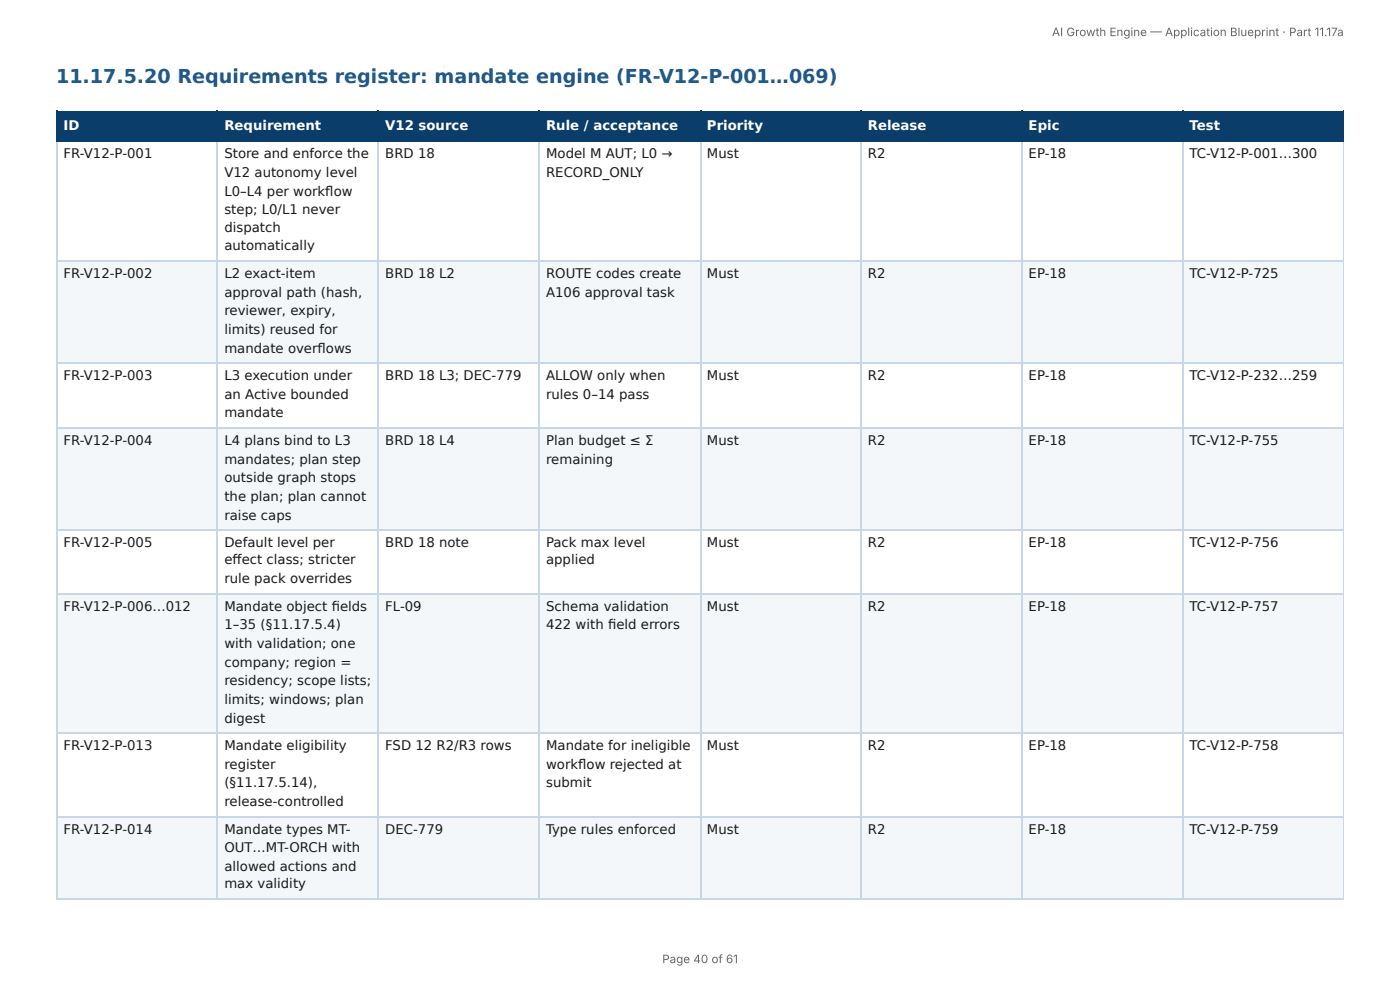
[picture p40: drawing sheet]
<svg xmlns="http://www.w3.org/2000/svg" width="297mm" height="210mm" viewBox="0 0 297 210" stroke-linecap="round" stroke-linejoin="round" font-family="sans-serif">
<defs><g id="words">
<text font-size="4.1" fill="#1f5a8c" x="11.9" y="17.7">11.17.5.20 Requirements register: mandate engine (FR-V12-P-001…069)</text>
<g font-size="2.8" fill="#fff">
<text x="13.5" y="27.5">ID</text>
<text x="47.7" y="27.5">Requirement</text>
<text x="81.8" y="27.5">V12 source</text>
<text x="116" y="27.5">Rule / acceptance</text>
<text x="150.2" y="27.5">Priority</text>
<text x="184.3" y="27.5">Release</text>
<text x="218.5" y="27.5">Epic</text>
<text x="252.6" y="27.5">Test</text>
</g>
<g font-size="2.8" fill="#1a1a1a">
<text x="13.5" y="33.6">FR-V12-P-001</text>
<text x="47.7" y="33.6">Store and enforce the</text>
<text x="81.8" y="33.6">BRD 18</text>
<text x="116" y="33.6">Model M AUT; L0 →</text>
<text x="150.2" y="33.6">Must</text>
<text x="184.3" y="33.6">R2</text>
<text x="218.5" y="33.6">EP-18</text>
<text x="252.6" y="33.6">TC-V12-P-001…300</text>
<text x="47.7" y="37.6">V12 autonomy level</text>
<text x="47.7" y="41.5">L0–L4 per workfl ow</text>
<text x="116" y="37.6">RECORD_ONLY</text>
<text x="47.7" y="45.5">step; L0/L1 never</text>
<text x="47.7" y="49.2">dispatch</text>
<text x="47.7" y="53.2">automatically</text>
<text x="13.5" y="59">FR-V12-P-002</text>
<text x="47.7" y="59">L2 exact-item</text>
<text x="81.8" y="59">BRD 18 L2</text>
<text x="116" y="59">ROUTE codes create</text>
<text x="150.2" y="59">Must</text>
<text x="184.3" y="59">R2</text>
<text x="218.5" y="59">EP-18</text>
<text x="252.6" y="59">TC-V12-P-725</text>
<text x="47.7" y="63">approval path (hash,</text>
<text x="116" y="63">A106 approval task</text>
<text x="47.7" y="66.9">reviewer, expiry,</text>
<text x="47.7" y="70.9">limits) reused for</text>
<text x="47.7" y="74.9">mandate overfl ows</text>
<text x="13.5" y="80.7">FR-V12-P-003</text>
<text x="47.7" y="80.7">L3 execution under</text>
<text x="81.8" y="80.7">BRD 18 L3; DEC-779</text>
<text x="116" y="80.7">ALLOW only when</text>
<text x="150.2" y="80.7">Must</text>
<text x="184.3" y="80.7">R2</text>
<text x="218.5" y="80.7">EP-18</text>
<text x="252.6" y="80.7">TC-V12-P-232…259</text>
<text x="47.7" y="84.7">an Active bounded</text>
<text x="47.7" y="88.6">mandate</text>
<text x="116" y="84.7">rules 0–14 pass</text>
<text x="13.5" y="94.5">FR-V12-P-004</text>
<text x="47.7" y="94.5">L4 plans bind to L3</text>
<text x="81.8" y="94.5">BRD 18 L4</text>
<text x="116" y="94.5">Plan budget ≤ Σ</text>
<text x="150.2" y="94.5">Must</text>
<text x="184.3" y="94.5">R2</text>
<text x="218.5" y="94.5">EP-18</text>
<text x="252.6" y="94.5">TC-V12-P-755</text>
<text x="47.7" y="98.4">mandates; plan step</text>
<text x="116" y="98.4">remaining</text>
<text x="47.7" y="102.4">outside graph stops</text>
<text x="47.7" y="106.4">the plan; plan cannot</text>
<text x="47.7" y="110.3">raise caps</text>
<text x="13.5" y="116.2">FR-V12-P-005</text>
<text x="47.7" y="116.2">Default level per</text>
<text x="47.7" y="119.9">eff ect class; stricter</text>
<text x="81.8" y="116.2">BRD 18 note</text>
<text x="116" y="116.2">Pack max level</text>
<text x="116" y="119.9">applied</text>
<text x="150.2" y="116.2">Must</text>
<text x="184.3" y="116.2">R2</text>
<text x="218.5" y="116.2">EP-18</text>
<text x="252.6" y="116.2">TC-V12-P-756</text>
<text x="47.7" y="123.8">rule pack overrides</text>
<text x="13.5" y="129.6">FR-V12-P-006…012</text>
<text x="47.7" y="129.6">Mandate object fi elds</text>
<text x="81.8" y="129.6">FL-09</text>
<text x="116" y="129.6">Schema validation</text>
<text x="150.2" y="129.6">Must</text>
<text x="184.3" y="129.6">R2</text>
<text x="218.5" y="129.6">EP-18</text>
<text x="252.6" y="129.6">TC-V12-P-757</text>
<text x="47.7" y="133.6">1–35 (§11.17.5.4)</text>
<text x="47.7" y="137.6">with validation; one</text>
<text x="116" y="133.6">422 with fi eld errors</text>
<text x="47.7" y="141.6">company; region =</text>
<text x="47.7" y="145.5">residency; scope lists;</text>
<text x="47.7" y="149.5">limits; windows; plan</text>
<text x="47.7" y="153.5">digest</text>
<text x="13.5" y="159.3">FR-V12-P-013</text>
<text x="47.7" y="159.3">Mandate eligibility</text>
<text x="81.8" y="159.3">FSD 12 R2/R3 rows</text>
<text x="116" y="159.3">Mandate for ineligible</text>
<text x="150.2" y="159.3">Must</text>
<text x="184.3" y="159.3">R2</text>
<text x="218.5" y="159.3">EP-18</text>
<text x="252.6" y="159.3">TC-V12-P-758</text>
<text x="47.7" y="163.2">register</text>
<text x="47.7" y="167.2">(§11.17.5.14),</text>
<text x="116" y="163.2">workfl ow rejected at</text>
<text x="116" y="167.2">submit</text>
<text x="47.7" y="171.2">release-controlled</text>
<text x="13.5" y="177">FR-V12-P-014</text>
<text x="47.7" y="177">Mandate types MT-</text>
<text x="81.8" y="177">DEC-779</text>
<text x="116" y="177">Type rules enforced</text>
<text x="150.2" y="177">Must</text>
<text x="184.3" y="177">R2</text>
<text x="218.5" y="177">EP-18</text>
<text x="252.6" y="177">TC-V12-P-759</text>
<text x="47.7" y="181">OUT…MT-ORCH with</text>
<text x="47.7" y="184.9">allowed actions and</text>
<text x="47.7" y="188.6">max validity</text>
</g>
<g font-size="2.5" fill="#666">
<text x="223.4" y="7.7">AI Growth Engine — Application Blueprint · Part 11.17a</text>
<text x="140.7" y="204.5">Page 40 of 61</text>
</g>
</g></defs>
<g fill="#0b3d6b">
<path d="M12.2 23.5h34.1v6.4h-34.1z"/>
<path d="M46.3 23.5h34.1v6.4h-34.1z"/>
<path d="M80.4 23.5h34.2v6.4h-34.2z"/>
<path d="M114.6 23.5h34.1v6.4h-34.1z"/>
<path d="M148.7 23.5h34.1v6.4h-34.1z"/>
<path d="M182.8 23.5h34.2v6.4h-34.2z"/>
<path d="M217 23.5h34.1v6.4h-34.1z"/>
<path d="M251.1 23.5h34.3v6.4h-34.3z"/>
</g>
<g fill="#f4f7fa">
<path d="M12.2 55.6h34.1v21.7h-34.1z"/>
<path d="M46.3 55.6h34.1v21.7h-34.1z"/>
<path d="M80.4 55.6h34.2v21.7h-34.2z"/>
<path d="M114.6 55.6h34.1v21.7h-34.1z"/>
<path d="M148.7 55.6h34.1v21.7h-34.1z"/>
<path d="M182.8 55.6h34.2v21.7h-34.2z"/>
<path d="M217 55.6h34.1v21.7h-34.1z"/>
<path d="M251.1 55.6h34.3v21.7h-34.3z"/>
<path d="M12.2 90.8h34.1v21.6h-34.1z"/>
<path d="M46.3 90.8h34.1v21.6h-34.1z"/>
<path d="M80.4 90.8h34.2v21.6h-34.2z"/>
<path d="M114.6 90.8h34.1v21.6h-34.1z"/>
<path d="M148.7 90.8h34.1v21.6h-34.1z"/>
<path d="M182.8 90.8h34.2v21.6h-34.2z"/>
<path d="M217 90.8h34.1v21.6h-34.1z"/>
<path d="M251.1 90.8h34.3v21.6h-34.3z"/>
<path d="M12.2 126.2h34.1v29.4h-34.1z"/>
<path d="M46.3 126.2h34.1v29.4h-34.1z"/>
<path d="M80.4 126.2h34.2v29.4h-34.2z"/>
<path d="M114.6 126.2h34.1v29.4h-34.1z"/>
<path d="M148.7 126.2h34.1v29.4h-34.1z"/>
<path d="M182.8 126.2h34.2v29.4h-34.2z"/>
<path d="M217 126.2h34.1v29.4h-34.1z"/>
<path d="M251.1 126.2h34.3v29.4h-34.3z"/>
<path d="M12.2 173.3h34.1v17.7h-34.1z"/>
<path d="M46.3 173.3h34.1v17.7h-34.1z"/>
<path d="M80.4 173.3h34.2v17.7h-34.2z"/>
<path d="M114.6 173.3h34.1v17.7h-34.1z"/>
<path d="M148.7 173.3h34.1v17.7h-34.1z"/>
<path d="M182.8 173.3h34.2v17.7h-34.2z"/>
<path d="M217 173.3h34.1v17.7h-34.1z"/>
<path d="M251.1 173.3h34.3v17.7h-34.3z"/>
</g>
<path d="M11.9 23.7h273.5M11.9 30h273.5M12 23.5v6.7M46.2 23.5v6.7M80.3 23.5v6.7M114.4 23.5v6.7M148.8 23.5v6.7M183 23.5v6.7M217.1 23.5v6.7M251.2 23.5v6.7" fill="none" stroke="#0b3d6b" stroke-width=".26"/>
<path d="M285.3 23.5v6.7" fill="none" stroke="#0b3d6b" stroke-width=".21"/>
<g fill="none" stroke="#c9d6e3" stroke-width=".26">
<path d="M12 30.2v160.8M46.2 30.2v160.8M80.3 30.2v160.8M114.4 30.2v160.8M148.8 30.2v160.8M183 30.2v160.8M217.1 30.2v160.8M251.2 30.2v160.8M11.9 55.4h273.5M11.9 77.1h273.5M11.9 90.9h273.5M11.9 112.6h273.5"/>
<path d="M11.9 126.1h273.5M11.9 155.7h273.5M11.9 173.4h273.5M11.9 190.9h273.5"/>
</g>
<path d="M285.3 30.2v160.8" fill="none" stroke="#c9d6e3" stroke-width=".21"/>
<use href="#words"/>
</svg>
